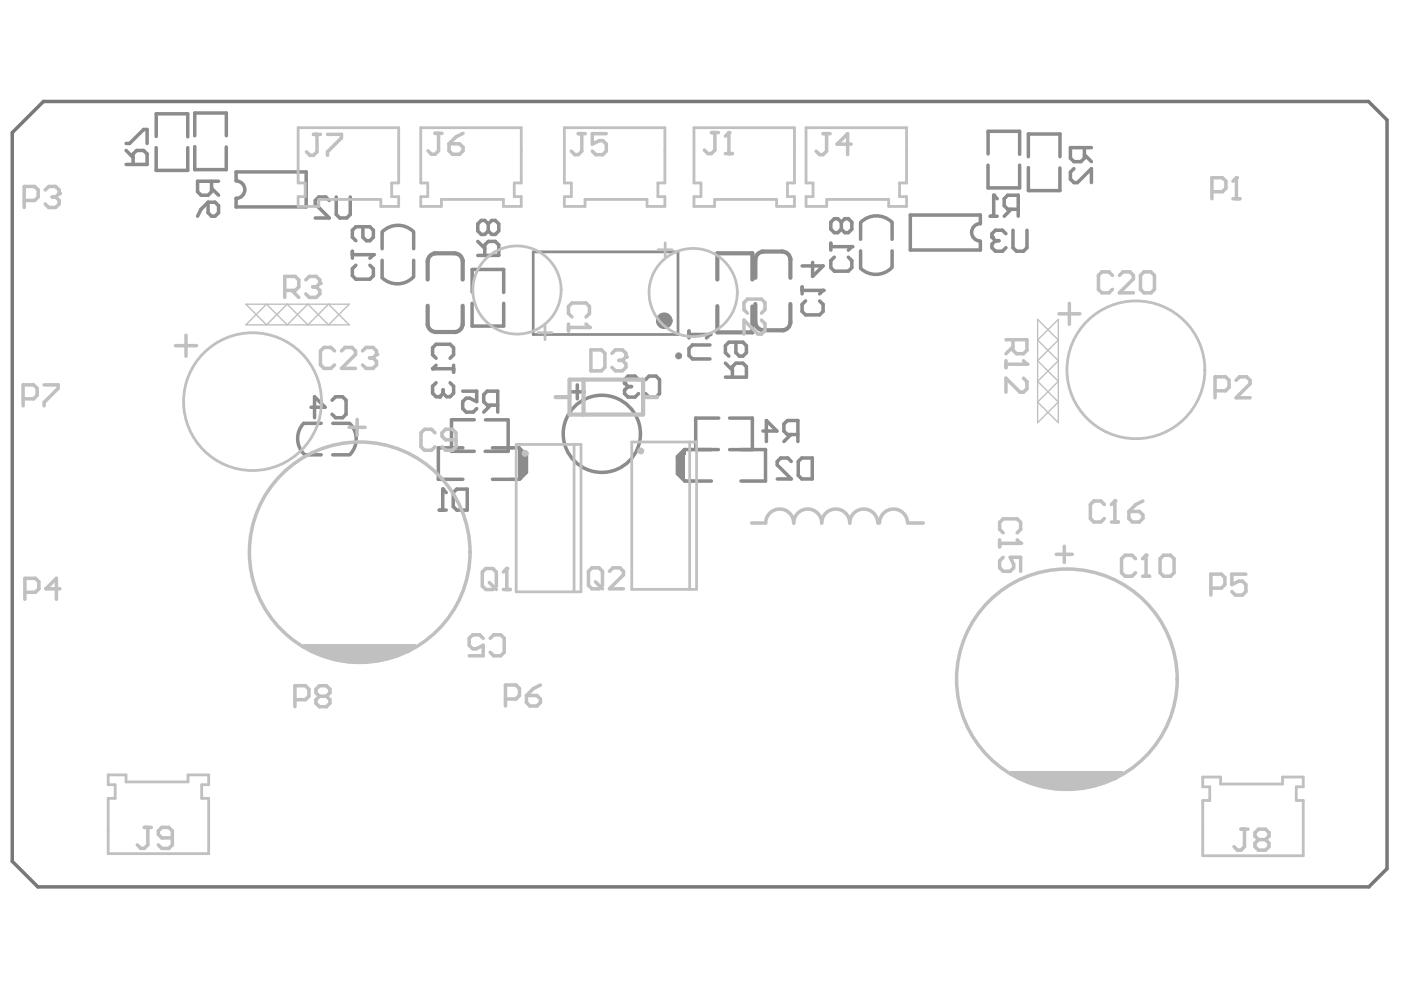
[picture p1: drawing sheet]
<svg xmlns="http://www.w3.org/2000/svg" width="297mm" height="210mm" viewBox="0 0 297 210" stroke-linecap="round" stroke-linejoin="round" font-family="sans-serif">
<path d="M2.6 28.1l6.6-6.6h280.9l4 3.9v158.8l-3.9 3.8h-282.2l-5.4-5.4z" fill="none" stroke="#787878" stroke-width=".74"/>
<g fill="none" stroke="#8c8c8c" stroke-width=".74">
<path d="M33.1 31.3v4.8h6.7v-4.8M33.1 28.9v-4.8h6.7v4.9M41.3 28.8v-4.8h6.7v4.8M41.3 31.1v4.9h6.7v-4.8M50.1 38.3v-1.8h14.8v7.4h-14.8v-1.9M209.5 35v4.8h6.7v-4.8M209.5 32.6v-4.8h6.7v4.9M218 33.2v-4.8h6.7v4.8M218 35.5v4.9h6.7v-4.8M81 49.2v3.5M81 55.2v3.6M87.7 49.2v3.5"/>
<path d="M87.7 55.2v3.5M182.5 47.2v3.5M182.5 53.2v3.6M189.1 47.2v3.5M189.1 53.2v3.5M207.9 47.4v-1.8h-14.9v7.4h14.9v-1.8M100.1 64.3v4.8h6.7v-4.8M100.1 61.9v-4.8h6.7v4.9M64.5 89.8h3.6M64.6 96.4h3.5M70.5 96.4h3.6M70.5 89.8h3.6"/>
<path d="M98.1 94.9h-5.2v6.7h5.2M100.6 89h-4.9v6.7h4.9M102.9 89h4.8v6.7h-4.8M104.4 94.9h5.7l1.5 1.6v3.6l-1.5 1.5h-5.7M110.9 96.4l-.2 .2h.2v-.7l-.5 .6M120.9 83.1h3M122.4 81.6v3M152.3 95.3h-7.2l-1.5 1.5v3.6l1.6 1.6h5.6M152.4 88.6h-4.9v6.7M154.7 88.6h4.8v6.7h-4.8M157.1 95.3h5.2v6.7h-5.2M144.9 100.4l-.6 .6v-.6h.2l-.2 .2"/>
</g>
<g fill="none" stroke="#8c8c8c" stroke-width=".89">
<path d="M90.7 55.3v4M92.1 53.7h4.3M98.1 55.3v4M152.1 59.3v-5.6h7.4v5.6M160.2 55v3.9M161.6 53.3h4.3M167.6 54.9v4M90.7 64.8v4M92.4 70.4h4.3M98.1 64.8v4M152.1 64.9v5.6h7.4v-5.5M160.2 64.5v4"/>
<path d="M161.9 70h4.3M167.6 64.5v3.9"/>
</g>
<path d="M113.1 53.4h30.6v17.5h-30.6z" fill="none" stroke="#8c8c8c" stroke-width=".58"/>
<g fill="#8c8c8c">
<path d="M110 100.4h.2v1.2h-.2z" fill-rule="evenodd"/>
<path d="M110.2 96.6h1.4v3.8h-1.4z" fill-rule="evenodd"/>
<path d="M110.1 100h.7v1.1h-.7z" fill-rule="evenodd"/>
<path d="M110.2 96.1h.7v.5h-.7z" fill-rule="evenodd"/>
<path d="M110.4 96.6h1.2v.9h-1.2z" fill-rule="evenodd"/>
<path d="M143.6 96.5h1.4v3.9h-1.4z" fill-rule="evenodd"/>
<path d="M144.4 95.8h.8v1.2h-.8z" fill-rule="evenodd"/>
<path d="M144.3 100.4h.7v.5h-.7z" fill-rule="evenodd"/>
<path d="M143.6 99.5h1.3v.9h-1.3z" fill-rule="evenodd"/>
</g>
<path d="M110 94.9v6.2" fill="none" stroke="#8c8c8c" stroke-width=".21"/>
<g fill="#8c8c8c">
<path d="M110.1 95.5h.4v6.1h-.4z" fill-rule="evenodd"/>
<path d="M144.7 95.3h.5v6.2h-.5z" fill-rule="evenodd"/>
</g>
<path d="M145.2 95.8v6.2" fill="none" stroke="#8c8c8c" stroke-width=".21"/>
<path d="M145 95.3h.3v1.2h-.3z" fill-rule="evenodd" fill="#8c8c8c"/>
<path d="M74.7 53.3v1.4M74.7 54h4.5M75.5 56.2l-.8 .8v1.5l.8 .7h2.9l.8-.7v-1.5l-.8-.8" fill="none" stroke="#8c8c8c" stroke-width=".74"/>
<circle cx="79.2" cy="54" r=".37" fill="#8c8c8c"/>
<g fill="none" stroke="#8c8c8c" stroke-width=".74">
<path d="M44.9 38.4v2.3l-.8 .7h-1.5l-.7-.7v-2.3h4.4M44.9 39.9l1.4 1.5M44.1 42.9l-1.5 1.5-.7 1.4M44.1 42.9h1.5l.7 .7v1.5l-.7 .7h-.7l-.8-.7zM69.8 42.5l-.7-.7h-1.5l-.8 .7v.7l3 3h-3M71.3 41.8v3.7l.7 .7h1.5l.8-.7v-3.7M76.9 48.1v2.2l.8 .7h.7l.8-.7v-1.5l-.8-.7h-2.9l-.8 .7v1.5l.8 .7M79.2 54l-.8 .7M209.9 45.8h1.5M210.7 41.4v4.4M214.4 44.4l-1.5 1.4M215.9 44.4h-2.2l-.8-.8v-1.5l.8-.7h2.2v4.4"/>
<path d="M153.8 80h4.5v-2.3l-.8-.7h-1.5l-.7 .7v2.3M153.8 77l1.5 1.5M156 72.6v2.2l.8 .7h.7l.8-.7v-1.5l-.8-.7h-3l-.7 .7v1.5l.7 .7M65.9 86.3h3l-2.2-2.2v4.5M70.4 84.9l.7-.8h1.5l.8 .8v2.9l-.8 .8h-1.5l-.7-.8M161.7 91.4h3l-2.2-2.2v4.4M167.7 92.1l-1.5 1.5M169.2 92.1h-2.3l-.7-.7v-1.5l.7-.7h2.3v4.4"/>
</g>
<circle cx="210.7" cy="41.4" r=".37" fill="#8c8c8c"/>
<path d="M210.7 41.4l.7 .7M213.3 49.6l-.8-.8h-1.4l-.8 .8v.7M214.8 48.8v3.7l.7 .8h1.5l.7-.8v-3.7" fill="none" stroke="#8c8c8c" stroke-width=".74"/>
<circle cx="210.3" cy="50.3" r=".37" fill="#8c8c8c"/>
<path d="M210.3 50.3l.8 .7M211.1 51h.7M211.1 51l-.8 .8v.7l.8 .8h1.4l.8-.8M93.1 108.2h1.5M93.9 103.7v4.5M96.1 104.4l.7-.7h2.3v4.5h-2.3l-.7-.8z" fill="none" stroke="#8c8c8c" stroke-width=".74"/>
<circle cx="93.9" cy="103.7" r=".37" fill="#8c8c8c"/>
<path d="M91.7 78.2h4.5M92.5 76l-.8-.8v-1.5l.8-.7h2.9l.8 .7v1.5l-.8 .8M96.2 77.4v1.5M93.9 103.7l.7 .7" fill="none" stroke="#8c8c8c" stroke-width=".74"/>
<circle cx="91.7" cy="78.2" r=".37" fill="#8c8c8c"/>
<path d="M92.5 77.4l-.8 .8M92.5 81.1l-.8 .8v1.5l.8 .7h.7" fill="none" stroke="#8c8c8c" stroke-width=".74"/>
<circle cx="93.2" cy="84.1" r=".37" fill="#8c8c8c"/>
<path d="M93.9 83.4l-.7 .7M93.9 82.6v.8M95.4 81.1l.8 .8v1.5l-.8 .7h-.7l-.8-.7M135.4 80.5l-.8-.8h-1.4l-.8 .8v.7M136.9 80.5l.7-.8h1.5l.7 .8v3l-.7 .7h-1.5l-.7-.7" fill="none" stroke="#8c8c8c" stroke-width=".74"/>
<circle cx="132.4" cy="81.2" r=".37" fill="#8c8c8c"/>
<path d="M176.2 51.6v1.4M176.2 52.3h4.4M176.9 54.5l-.7 .8v1.4l.7 .8h3l.7-.8v-1.4l-.7-.8M132.4 81.2l.8 .8M133.2 82h.7M133.2 82l-.8 .7v.8l.8 .7h1.4l.8-.7" fill="none" stroke="#8c8c8c" stroke-width=".74"/>
<circle cx="180.6" cy="52.3" r=".37" fill="#8c8c8c"/>
<g fill="none" stroke="#8c8c8c" stroke-width=".74">
<path d="M227.7 35.8l-.8 .7v1.5l.8 .7h.7l3-2.9v2.9M229.9 31.3v2.2l-.7 .8h-1.5l-.8-.8v-2.2h4.5M229.9 32.8l1.5 1.5M178.4 47.1l.7-.7h.8l.7 .7v1.5l-.7 .7h-.8l-.7-.7M178.4 47.1l-.8-.7h-.7l-.7 .7v1.5l.7 .7h.7l.8-.7M178.4 47.1v1.5M180.6 52.3l-.7 .7M146.1 70.2v1.5M146.1 70.9h4.4M150.5 73.1h-3.7l-.7 .8v1.5l.7 .7h3.7M98.1 82.9h3v2.3l-1.5-.8h-.8l-.7 .8v1.4l.7 .8h1.5l.8-.8M104 85.9l-1.4 1.5"/>
<path d="M105.5 85.9h-2.2l-.7-.7v-1.5l.7-.8h2.2v4.5M167.8 97.8l-.8-.7h-1.5l-.7 .7v.8l3 3h-3M169.2 97.8l.8-.7h2.2v4.5h-2.2l-.8-.8z"/>
</g>
<circle cx="150.5" cy="70.9" r=".37" fill="#8c8c8c"/>
<path d="M26.7 34.9h4.5v-2.3l-.8-.7h-1.4l-.8 .7v2.3M26.7 30.4h.8l2.9-2.9h.8v2.9M26.7 31.9l1.5 1.5M101.3 54.2h4.4v-2.3l-.7-.7h-1.5l-.7 .7v2.3M101.3 51.2l1.5 1.5M103.5 47.5l.8-.8h.7l.7 .8v1.5l-.7 .7h-.7l-.8-.7M103.5 47.5l-.7-.8h-.8l-.7 .8v1.5l.7 .7h.8l.7-.7M103.5 47.5v1.5M150.5 70.9l-.7 .8M170.1 60.8v1.5M170.1 61.6h4.4M170.8 63.8l-.7 .7v1.5l.7 .8h3l.7-.8v-1.5l-.7-.7" fill="none" stroke="#8c8c8c" stroke-width=".74"/>
<circle cx="174.5" cy="61.6" r=".37" fill="#8c8c8c"/>
<g fill="none" stroke="#8c8c8c" stroke-width=".74">
<path d="M50.1 38.4a1.85 1.85 0 0 1 1.8 1.8 1.85 1.85 0 0 1-1.8 1.9M87.6 58.8a4.7 4.7 0 0 1-6.6 .1M87.6 49.1a4.7 4.7 0 0 0-6.5 0M172.3 55.6v3l2.2-2.2h-4.4M189 56.8a4.7 4.7 0 0 1-6.5 .1M189 47.1a4.7 4.7 0 0 0-6.5 0M207.9 47.4a1.85 1.85 0 0 0-1.9 1.9 1.85 1.85 0 0 0 1.9 1.8M174.5 61.6l-.7 .7M64.4 89.8a4.7 4.7 0 0 0 .1 6.5M74.2 89.8a4.7 4.7 0 0 1 0 6.5"/>
<circle cx="127.6" cy="92" r="8.2"/>
</g>
<circle cx="143.9" cy="75.5" r=".37" fill="none" stroke="#8c8c8c" stroke-width=".73"/>
<path d="M92.4 53.7a1.74 1.74 0 0 0-1.7 1.8M96.3 53.7a1.74 1.74 0 0 1 1.8 1.7M161.9 53.3a1.74 1.74 0 0 0-1.7 1.8M165.8 53.3a1.74 1.74 0 0 1 1.8 1.7M90.7 68.7a1.74 1.74 0 0 0 1.8 1.7M98.1 68.6a1.74 1.74 0 0 1-1.7 1.8M160.2 68.3a1.74 1.74 0 0 0 1.7 1.7M167.6 68.2a1.74 1.74 0 0 1-1.7 1.8" fill="none" stroke="#8c8c8c" stroke-width=".88"/>
<circle cx="140.8" cy="68" r=".88" fill="none" stroke="#8c8c8c" stroke-width="1.8"/>
<path d="M63.2 27.1h21.3v11.7h-1.5v2.9h1.5v2.1h-3.8v-1.5h-13.1v1.5h-4.4v-2.1h1.5v-2.9h-1.5zM89.2 27.1h21.3v11.7h-1.5v2.9h1.5v2.1h-3.8v-1.5h-13.1v1.5h-4.4v-2.1h1.5v-2.9h-1.5zM119.7 27.1h21.3v11.7h-1.5v2.9h1.5v2.1h-3.8v-1.5h-13.2v1.5h-4.3v-2.1h1.4v-2.9h-1.4zM147.1 27.1h21.3v11.7h-1.4v2.9h1.4v2.1h-3.7v-1.5h-13.2v1.5h-4.4v-2.1h1.5v-2.9h-1.5zM170.9 27.1h21.3v11.7h-1.5v2.9h1.5v2.1h-3.8v-1.5h-13.1v1.5h-4.4v-2.1h1.5v-2.9h-1.5zM22.9 164.3h3.8v1.5h13.2v-1.5h4.3v2.1h-1.4v2.9h1.4v11.7h-21.3v-11.7h1.5v-2.9h-1.5zM255 164.7h3.8v1.5h13.1v-1.5h4.4v2.1h-1.5v2.9h1.5v11.7h-21.3v-11.7h1.5v-2.9h-1.5z" fill="none" stroke="#c0c0c0" stroke-width=".59"/>
<path d="M37.2 73.3h4.5M39.4 71.1v4.4M224.5 66.5h4.5M226.7 64.3v4.5M159.4 110.9h2.9M192.8 110.9h3M69.3 139.3h13.9M71.1 139.9h10M73.6 140.3h4.6M219.2 166.3h14M221 166.8h10M223.5 167.2h4.6" fill="none" stroke="#c0c0c0" stroke-width=".74"/>
<path d="M52.1 64.5l4.4 4.4 4.4-4.4 4.4 4.4 4.4-4.4 4.3 4.4h-21.9l4.4-4.4 4.4 4.4 4.4-4.4 4.4 4.4 4.3-4.4zM220 67.7v21.9l4.4-4.4-4.4-4.3 4.4-4.4-4.4-4.4 4.4-4.4v21.9l-4.4-4.4 4.4-4.3-4.4-4.4 4.4-4.4z" fill="none" stroke="#c0c0c0" stroke-width=".29"/>
<path d="M117.8 84.2h3M120.8 80.5h15.5v7.4h-15.5zM123.7 80.5v7.4M136.3 84.2h3" fill="none" stroke="#c0c0c0" stroke-width=".89"/>
<path d="M139.5 53h3M141 51.5v2.9M114.1 70.5h2.9M115.6 69.1v2.9M109.4 94.2h13.8v31.3h-13.8zM121.7 94.2v31.3M133.9 93.7h13.8v31.3h-13.8zM146.2 93.7v31.3" fill="none" stroke="#c0c0c0" stroke-width=".58"/>
<g fill="#c0c0c0">
<path d="M65.8 137.3h21v1.1h-21z" fill-rule="evenodd"/>
<path d="M67.4 137.7h17.5v1.3h-17.5z" fill-rule="evenodd"/>
<path d="M214.2 163.6h23.9v.9h-23.9z" fill-rule="evenodd"/>
<path d="M215.7 164.2h21v1.1h-21z" fill-rule="evenodd"/>
<path d="M217.4 164.6h17.4v1.4h-17.4z" fill-rule="evenodd"/>
<path d="M64.2 136.7h23.9v.9h-23.9z" fill-rule="evenodd"/>
</g>
<path d="M64.8 59.3l.8-.7h1.5l.7 .7v.8M60.4 61.6h2.2l.7-.8v-1.5l-.7-.7h-2.2v4.5M61.9 61.6l1.4 1.5M223.9 117.5h3.5M225.7 115.8v3.4M62.5 148.4h2.3l.7-.8v-1.5l-.7-.7h-2.3v4.4M67.7 147.6l-.7-.7v-.8l.7-.7h1.5l.8 .7v.8l-.8 .7M67.7 147.6l-.7 .8v.7l.7 .7h1.5l.8-.7v-.7l-.8-.8M67.7 147.6h1.5" fill="none" stroke="#c0c0c0" stroke-width=".74"/>
<circle cx="67.8" cy="60.1" r=".37" fill="#c0c0c0"/>
<path d="M66.3 60.8h.8M67.1 60.8l.7 .8v.7l-.7 .8h-1.5l-.8-.8M67.8 60.1l-.7 .7M92.2 91.8l-.7-.8h-1.5l-.7 .8v2.9l.7 .8h1.5l.7-.8M96.7 93.2h-2.2l-.8-.7v-.7l.8-.8h1.4l.8 .8v2.9l-.8 .8h-1.4l-.8-.8M102.3 121.3l.7-.8h1.5l.7 .8v2.9l-.7 .8h-1.5l-.7-.8zM103.7 123.5l1.5 1.5M106.7 125h1.5M107.5 120.5v4.5M107.2 148.2h2.2l.7-.7v-1.5l-.7-.8h-2.2v4.5M111.6 147.5h2.2l.8 .7v.7l-.8 .8h-1.4l-.8-.8zM114.6 145.2l-1.5 .8-1.5 1.5" fill="none" stroke="#c0c0c0" stroke-width=".74"/>
<circle cx="107.5" cy="120.5" r=".37" fill="#c0c0c0"/>
<path d="M125.3 74.2h2.2l.8 .7v3l-.8 .7h-2.2zM129.7 74.9l.8-.7h1.5l.7 .7v.8M107.5 120.5l-.8 .8" fill="none" stroke="#c0c0c0" stroke-width=".74"/>
<circle cx="132.7" cy="75.7" r=".37" fill="#c0c0c0"/>
<path d="M150.8 28.1h1.5M151.6 28.1v3.7l-.8 .8h-.7l-.8-.8M153.8 32.6h1.5M154.5 28.1v4.5M131.2 76.4h.8M132 76.4l.7 .7v.8l-.7 .7h-1.5l-.8-.7M132.7 75.7l-.7 .7M158.5 66.4l-.8-.8v-1.4l.8-.8h2.9l.8 .8v1.4l-.8 .8M161.4 67.9l.8 .7v1.5l-.8 .7h-.7l-3-2.9v2.9" fill="none" stroke="#c0c0c0" stroke-width=".74"/>
<circle cx="154.5" cy="28.1" r=".37" fill="#c0c0c0"/>
<path d="M154.5 28.1l-.7 .8M211.9 114.5v1.4M211.9 115.2h4.5M212.7 113l-.8-.8v-1.5l.8-.7h3l.7 .7v1.5l-.7 .8" fill="none" stroke="#c0c0c0" stroke-width=".74"/>
<circle cx="216.4" cy="115.2" r=".37" fill="#c0c0c0"/>
<path d="M212.7 118.2l-.8 .7v1.5l.8 .7h1.5l.7-.7v-.8l-.7-1.4h2.2v2.9M215.7 114.5l.7 .7M234.1 107l-.7-.8h-1.5l-.7 .8v2.9l.7 .8h1.5l.7-.8M235.6 110.7h1.5M236.4 106.2v4.5" fill="none" stroke="#c0c0c0" stroke-width=".74"/>
<circle cx="236.4" cy="106.2" r=".37" fill="#c0c0c0"/>
<path d="M262.1 37.7v4.4M256.9 40.7h2.3l.7-.8v-1.5l-.7-.7h-2.3v4.4M261.4 42.1h1.5M236.4 106.2l-.8 .8M239.3 108.4h2.3l.7 .8v.7l-.7 .8h-1.5l-.8-.8zM242.3 106.2l-1.5 .8-1.5 1.4M256.7 124.7h2.3l.7-.7v-1.5l-.7-.8h-2.3v4.5M264.1 121.7h-2.9v2.3l1.5-.8h.7l.7 .8v1.4l-.7 .8h-1.5l-.7-.8" fill="none" stroke="#c0c0c0" stroke-width=".74"/>
<circle cx="262.1" cy="37.7" r=".37" fill="#c0c0c0"/>
<g fill="none" stroke="#c0c0c0" stroke-width=".74">
<path d="M66.5 28.5h1.4M67.2 28.5v3.7l-.7 .7h-.8l-.7-.7M69.4 28.5h3v.7l-3 3v.7M92.2 28.3h1.5M93 28.3v3.7l-.8 .7h-.7l-.8-.7M95.2 30.5h2.2l.8 .7v.8l-.8 .7h-1.5l-.7-.7zM98.2 28.3l-1.5 .7-1.5 1.5M174.5 28.3h1.5M175.3 28.3v3.7l-.8 .8h-.7l-.8-.8M180.5 30.6h-3l2.2-2.3v4.5M262.1 37.7l-.7 .7M213.3 72h4.4v2.3l-.7 .7h-1.5l-.7-.7v-2.3"/>
<path d="M213.3 76.5v1.5M213.3 77.2h4.4M214.8 73.5l-1.5 1.5"/>
</g>
<circle cx="217.7" cy="77.2" r=".37" fill="#c0c0c0"/>
<g fill="none" stroke="#c0c0c0" stroke-width=".74">
<path d="M70.9 74.4l-.7-.7h-1.5l-.7 .7v3l.7 .7h1.5l.7-.7M72.4 74.4l.7-.7h1.5l.8 .7v.7l-3 3h3M76.9 74.4l.7-.7h1.5l.7 .7v.7M217 76.5l.7 .7M4.9 84.6h2.2l.8-.8v-1.5l-.8-.7h-2.2v4.4M9.4 81.6h2.9v.7l-2.9 3v.7M74 90.6h3.4M75.7 88.9v3.4M217 80.2l.7 .7v1.5l-.7 .8h-.7l-3-3v3M257.6 82.9h2.2l.8-.8v-1.5l-.8-.7h-2.2v4.4M262.1 80.6l.7-.7h1.5l.7 .7v.8l-2.9 2.9h2.9M5.3 125.6h2.2l.7-.8v-1.4l-.7-.8h-2.2v4.5"/>
<path d="M12.7 124.8h-3l2.3-2.2v4.5"/>
</g>
<circle cx="79.8" cy="75.1" r=".37" fill="#c0c0c0"/>
<path d="M5.1 42.5h2.3l.7-.7v-1.5l-.7-.8h-2.3v4.5M9.6 40.3l.7-.8h1.5l.7 .8v.7M78.3 75.9h.8M79.1 75.9l.7 .7v.8l-.7 .7h-1.5l-.7-.7M79.8 75.1l-.7 .8" fill="none" stroke="#c0c0c0" stroke-width=".74"/>
<circle cx="12.5" cy="41" r=".37" fill="#c0c0c0"/>
<path d="M11.1 41.8h.7M11.8 41.8l.7 .7v.7l-.7 .8h-1.5l-.7-.8M12.5 41l-.7 .8M120.5 68.7v1.5M120.5 69.4h4.5M121.3 67.2l-.8-.7v-1.5l.8-.8h2.9l.8 .8v1.5l-.8 .7M102.4 135.3l-.7-.7h-1.5l-.7 .7v1.5l.7 .8h.8l1.4-.8v2.2h-2.9M103.9 135.3l.8-.7h1.5l.7 .7v3l-.7 .7h-1.5l-.8-.7M124.8 121.1l.7-.7h1.5l.7 .7v3l-.7 .7h-1.5l-.7-.7zM126.2 123.4l1.5 1.4M129.2 121.1l.8-.7h1.4l.8 .7v.8l-3 2.9h3" fill="none" stroke="#c0c0c0" stroke-width=".74"/>
<circle cx="125" cy="69.4" r=".37" fill="#c0c0c0"/>
<path d="M124.2 68.7l.8 .7M240.8 118.5l-.8-.8h-1.5l-.7 .8v2.9l.7 .8h1.5l.8-.8M243 117.7v4.5M242.2 122.2h1.5" fill="none" stroke="#c0c0c0" stroke-width=".74"/>
<circle cx="243" cy="117.7" r=".37" fill="#c0c0c0"/>
<g fill="none" stroke="#c0c0c0" stroke-width=".74">
<path d="M122.6 28.3h1.5M123.3 28.3v3.7l-.7 .8h-.7l-.8-.8M128.5 28.3h-2.9v2.3l1.5-.8h.7l.7 .8v1.4l-.7 .8h-1.5l-.7-.8M235.9 58.4l-.8-.8h-1.5l-.7 .8v2.9l.7 .8h1.5l.8-.8M237.3 58.4l.8-.8h1.5l.7 .8v.7l-3 3h3M241.8 58.4l.7-.8h1.5l.8 .8v2.9l-.8 .8h-1.5l-.7-.8zM162.3 110.9a2.97 2.97 0 0 1 3-3 2.97 2.97 0 0 1 3 3 2.97 2.97 0 0 1 2.9-3 2.97 2.97 0 0 1 3 3 2.97 2.97 0 0 1 3-3 2.97 2.97 0 0 1 3 3 2.97 2.97 0 0 1 2.9-3 2.97 2.97 0 0 1 3 3M186.5 110.9a2.97 2.97 0 0 1 2.9-3 2.97 2.97 0 0 1 3 3M243 117.7l-.8 .8M246 118.5l.7-.8h1.5l.7 .8v2.9l-.7 .8h-1.5l-.7-.8zM30.6 175.4h1.5M31.3 175.4v3.7l-.7 .8h-.7l-.8-.8"/>
<path d="M36.5 177.7h-2.2l-.7-.8v-.7l.7-.8h1.5l.7 .8v2.9l-.7 .8h-1.5l-.7-.8M263.1 175.8h1.5M263.9 175.8v3.7l-.8 .8h-.7l-.8-.8M266.8 178l-.7-.7v-.8l.7-.7h1.5l.8 .7v.8l-.8 .7M266.8 178l-.7 .8v.7l.7 .8h1.5l.8-.8v-.7l-.8-.8M266.8 178h1.5"/>
<circle cx="76.3" cy="117.1" r="23.4"/>
<circle cx="226.2" cy="144" r="23.4"/>
</g>
<g fill="none" stroke="#c0c0c0" stroke-width=".73">
<circle cx="111.3" cy="96.1" r=".37"/>
<circle cx="135.8" cy="95.6" r=".37"/>
</g>
<g fill="none" stroke="#c0c0c0" stroke-width=".58">
<circle cx="109.6" cy="61.5" r="9.4"/>
<circle cx="147" cy="62" r="9.4"/>
</g>
<g fill="none" stroke="#c0c0c0" stroke-width=".59">
<circle cx="240.8" cy="78.4" r="14.6"/>
<circle cx="53.6" cy="85.2" r="14.6"/>
</g>
</svg>
